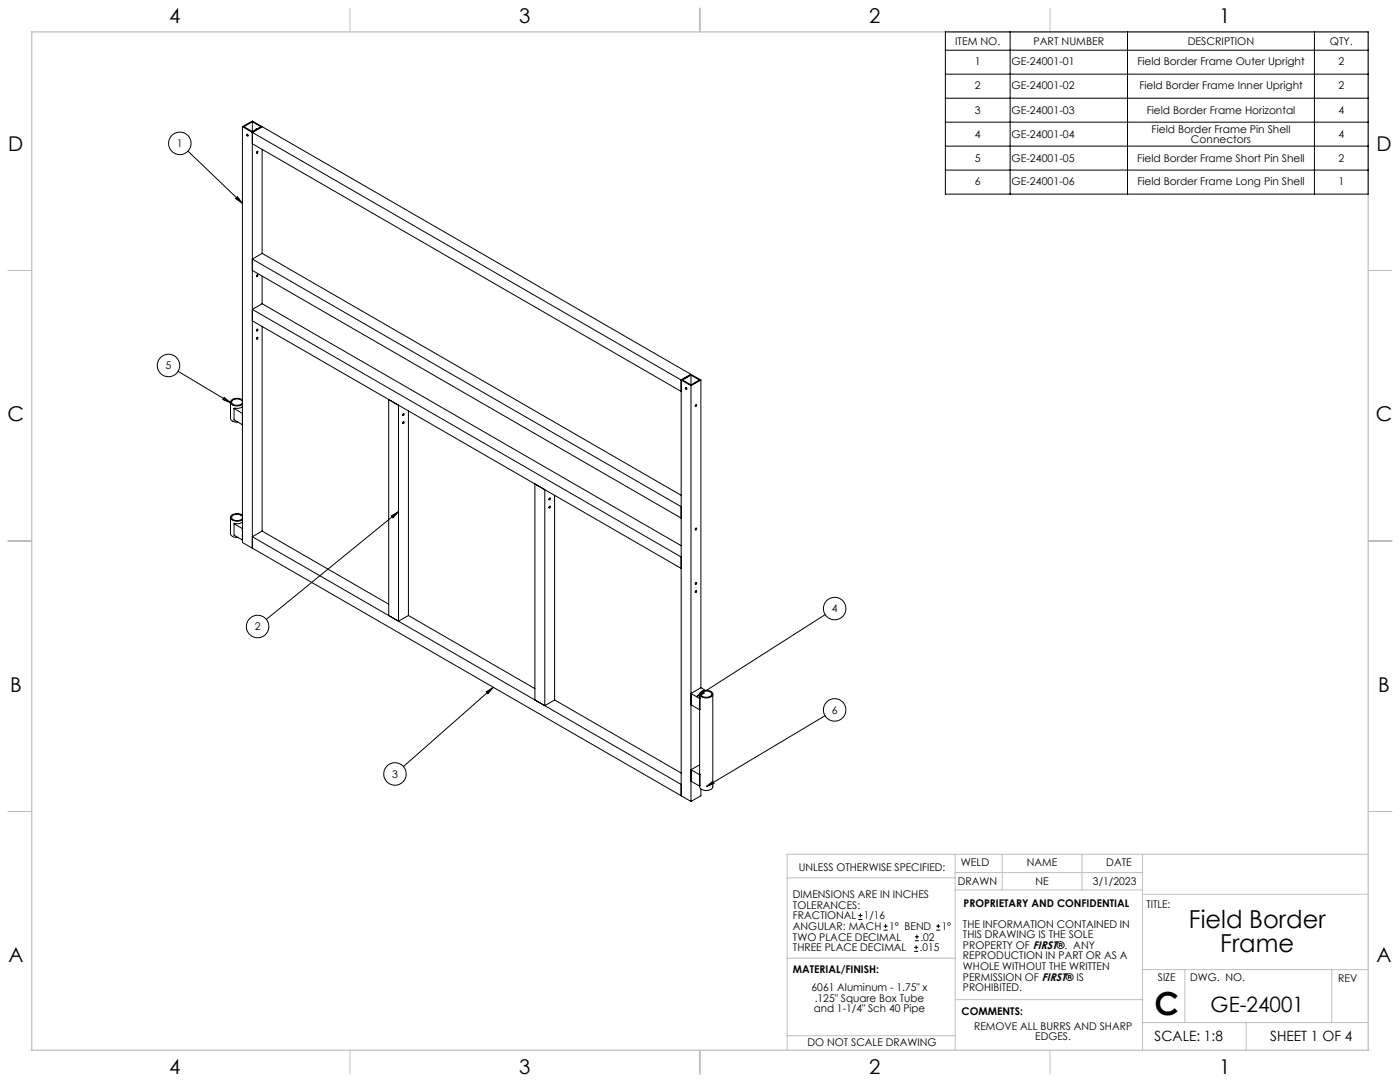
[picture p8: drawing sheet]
<svg xmlns="http://www.w3.org/2000/svg" width="559mm" height="432mm" viewBox="0 0 559 432" stroke-linecap="round" stroke-linejoin="round" font-family="sans-serif">
<defs><g id="words">
<text font-size="12.7" x="460.9" y="405.2">C</text>
<g font-size="9.9">
<text x="474.6" y="370.2">Field Border</text>
<text x="487.1" y="380.1">Frame</text>
</g>
<text font-size="8.5" x="483.2" y="404">GE-24001</text>
<g font-size="8.1">
<text x="67.6" y="9.3">4</text>
<text x="207.3" y="9.3">3</text>
<text x="347" y="9.3">2</text>
<text x="486.7" y="9.3">1</text>
<text x="3.3" y="60.1">D</text>
<text x="549.4" y="60.1">D</text>
<text x="3" y="168">C</text>
<text x="549.1" y="168">C</text>
<text x="4" y="276">B</text>
<text x="550.1" y="276">B</text>
<text x="3.3" y="383.9">A</text>
<text x="549.4" y="383.9">A</text>
<text x="67.6" y="428.4">4</text>
<text x="207.3" y="428.4">3</text>
<text x="347" y="428.4">2</text>
<text x="486.7" y="428.4">1</text>
</g>
<g font-size="5.6">
<text x="460.9" y="415.2">SCALE: 1:8</text>
<text x="507" y="415.2">SHEET 1 OF 4</text>
</g>
<g font-size="4.2">
<text x="381.2" y="17.9">ITEM NO.</text>
<text x="412.5" y="17.9">PART NUMBER</text>
<text x="474.1" y="17.9">DESCRIPTION</text>
<text x="530.8" y="17.9">QTY.</text>
<text x="389.1" y="25.9">1</text>
<text x="403.7" y="25.9">GE-24001-01</text>
<text x="454" y="25.9">Field Border Frame Outer Upright</text>
<text x="534.2" y="25.9">2</text>
<text x="389.1" y="35.5">2</text>
<text x="403.7" y="35.5">GE-24001-02</text>
<text x="454.8" y="35.5">Field Border Frame Inner Upright</text>
<text x="534.2" y="35.5">2</text>
<text x="389.1" y="45.5">3</text>
<text x="403.7" y="45.5">GE-24001-03</text>
<text x="457.7" y="45.5">Field Border Frame Horizontal</text>
<text x="534.2" y="45.5">4</text>
<text x="459.6" y="53">Field Border Frame Pin Shell</text>
<text x="70.6" y="58.7">1</text>
<text x="389.1" y="55">4</text>
<text x="403.7" y="55">GE-24001-04</text>
<text x="475.4" y="57.1">Connectors</text>
<text x="534.2" y="55">4</text>
<text x="389.1" y="64.6">5</text>
<text x="403.7" y="64.6">GE-24001-05</text>
<text x="454" y="64.6">Field Border Frame Short Pin Shell</text>
<text x="534.2" y="64.6">2</text>
<text x="389.1" y="73.8">6</text>
<text x="403.7" y="73.8">GE-24001-06</text>
<text x="454" y="73.8">Field Border Frame Long Pin Shell</text>
<text x="534.2" y="73.8">1</text>
<text x="66.1" y="147.3">5</text>
<text x="332" y="244.3">4</text>
<text x="101.7" y="251.5">2</text>
<text x="332" y="284.8">6</text>
<text x="156.5" y="310.3">3</text>
<text x="318.8" y="347.7">UNLESS OTHERWISE SPECIFIED:</text>
<text x="383.5" y="345.5">WELD</text>
<text x="409.9" y="345.7">NAME</text>
<text x="441.6" y="345.7">DATE</text>
<text x="382.3" y="353.3">DRAWN</text>
<text x="413.4" y="353.3">NE</text>
<text x="436.3" y="353.3">3/1/2023</text>
<text x="316.5" y="358.5">DIMENSIONS ARE IN INCHES</text>
<text x="316.5" y="362.7">TOLERANCES:</text>
<text x="384.6" y="361.9">PROPRIETARY AND CONFIDENTIAL</text>
<text x="457.6" y="362.3">TITLE:</text>
<text x="316.5" y="371.2">ANGULAR: MACH</text>
<text x="316.5" y="366.9">FRACTIONAL</text>
<text x="344.8" y="366.9">1/16</text>
<text x="354.9" y="371.2">1° BEND</text>
<text x="375.9" y="371.2">1°</text>
<text x="384.4" y="370.2">THE INFORMATION CONTAINED IN</text>
<text x="316.5" y="375.4">TWO PLACE DECIMAL</text>
<text x="367.4" y="375.4">.02</text>
<text x="384.4" y="374.4">THIS DRAWING IS THE SOLE</text>
<text x="316.5" y="379.6">THREE PLACE DECIMAL</text>
<text x="367.1" y="379.6">.015</text>
<text x="384.4" y="378.6">PROPERTY OF FIRST®. ANY</text>
<text x="384.4" y="382.9">REPRODUCTION IN PART OR AS A</text>
<text x="316.5" y="388.4">MATERIAL/FINISH:</text>
<text x="384.4" y="387.1">WHOLE WITHOUT THE WRITTEN</text>
<text x="323.9" y="395.6">6061 Aluminum - 1.75&quot; x</text>
<text x="384.4" y="391.3">PERMISSION OF FIRST® IS</text>
<text x="384.4" y="395.6">PROHIBITED.</text>
<text x="462.2" y="391.3">SIZE</text>
<text x="475.1" y="391.3">DWG. NO.</text>
<text x="534.1" y="391.8">REV</text>
<text x="325.2" y="399.8">.125&quot; Square Box Tube</text>
<text x="324.8" y="404">and 1-1/4&quot; Sch 40 Pipe</text>
<text x="383.8" y="405.1">COMMENTS:</text>
<text x="388.8" y="410.9">REMOVE ALL BURRS AND SHARP</text>
<text x="322.3" y="417.6">DO NOT SCALE DRAWING</text>
<text x="413.2" y="415.2">EDGES.</text>
</g>
</g></defs>
<g fill="none" stroke="#c0c0c0" stroke-width=".4">
<path d="M139.7 3.2v9.5M279.4 3.2v9.5M419.1 3.2v9.5M3.1 107.9h9.6M546.1 107.9h9.5M3.1 215.9h9.6M546.1 215.9h9.5M3.1 323.8h9.6M546.1 323.8h9.5M314.2 350.3h67M381.2 340.9v78.2M381.2 355.1h74.8"/>
<path d="M381.2 348.2h74.8M400 340.9v14.2M431.9 340.9v14.2M456 340.9v78.2M456 356.9h90.1M546.1 340.9h-231.9v78.2M314.2 382.4h67.2M381.2 398.9h74.8M456 387h90.1M472.9 387v21.1M531.6 387v21.1M139.7 419.1v9.6"/>
<path d="M279.4 419.1v9.6M314.2 413.3h67M419.1 419.1v9.6M456 408.1h90.1M497.4 408.1v11"/>
</g>
<path d="M12.7 12.7h533.4v406.4h-533.4z" fill="none" stroke="#c0c0c0" stroke-width=".5"/>
<g fill="none" stroke="#000" stroke-width=".4">
<path d="M377.3 12.7h168.8v64.8h-168.8zM403.2 12.7v64.8M450 12.7v64.8M524.7 12.7v64.8M377.3 20h168.8M377.3 29.6h168.8M377.3 39.2h168.8M96.8 50.6v165.9l3.9 2.3M96.8 50.6l179 103.3M96.8 50.6l3.9-2.3 175.1 101.1M98.5 53.6h.2a.4 .4 0 0 1 .4 .4 .4 .4 0 0 1-.5 .3 .4 .4 0 0 1-.1-.6zM98.7 53.6l.3 .6"/>
<path d="M100.7 48.6v3.9M100.7 57.4l171.2 98.8M100.7 48.6l3.4 2-3.4 1.9M100.7 48.6l-3.4 2 3.4 1.9M102.1 51.7h.1M102.4 51.5l-.3 .2M104.6 50.6l-3.9 2.2v166M104.6 59.7v41.4M377.3 48.8h168.8M377.3 58.3h168.8M75 60.3l21.8 20.8M94.8 78.5l2 2.6-2.7-1.9z"/>
<path d="M102.5 60.5l.5 .1-.4 .6zM102.7 60.4l-.3 .6M377.3 67.9h168.8M100.7 107.9l171.2 98.9M102.5 109.8h.5l-.4 .6zM102.7 109.7l-.3 .5M104.6 101.1l167.3 96.6M104.6 101.1l-3.9 2.3 171.2 98.8M104.6 110.2v11M100.7 128l171.2 98.8M102.5 131.5l.5 .1-.4 .5zM102.5 134.8h.5l-.4 .6z"/>
<path d="M102.7 131.4l-.3 .5M102.7 134.6l-.3 .6M104.6 121.2l167.3 96.6M104.6 121.2l-3.9 2.3 171.2 98.8M104.6 130.3v81.6M71.1 148.2l20.9 12.5M89.5 158.6l2.5 2.1-3.1-1.2zM96.8 159.6a3.3 3.3 0 0 0-4.8 .8 3.1 3.1 0 0 0 4.7 1.1l.1-.1M273.6 154.7h.2a.4 .4 0 0 1 .5 .5 .4 .4 0 0 1-.6 .2 .4 .4 0 0 1-.1-.6zM273.8 154.7l.3 .6M275.8 149.7v3.9M275.8 153.9v165.9"/>
<path d="M275.8 149.4l-3.9 2.3v165.9M275.8 149.7l3.4 2-3.4 1.9M275.8 149.7l-3.3 2 3.3 1.9M275.8 149.4l4 2.3M277.2 152.8h.1M277.5 152.6l-.3 .2M279.8 151.7v122.8M279.8 151.7l-4 2.2M92 160.5v6.5a2.56 2.56 0 0 0 3 1.5M93.4 163v4.6l3.4 1.9M93.4 163l3.4 2M96.8 160.2a2.61 2.61 0 0 0-4.4 .3 2.63 2.63 0 0 0 4.4 .2"/>
<path d="M96.8 162.3l-1.5 .6-1.9 .1M161 165.1l-.3 .5M161 168.3l-.3 .6M163 164v81.6M277.8 161.5l-.3 .6M219.3 198.9l.3-.1 .1 .2-.4 .5zM219.4 198.8l-.3 .5M221.4 197.7v81.6M92 206.5v6.7l1.3 1.1 1.7 .2M93.4 209v4.6l3.4 1.9M93.4 209l3.4 2M96.8 206.2a2.68 2.68 0 0 0-4.3 .2 2.52 2.52 0 0 0 4.3 .4"/>
<path d="M96.8 205.6a3.5 3.5 0 0 0-4.8 .7 2.69 2.69 0 0 0 4 1.5l.8-.4M96.8 208.4l-1.5 .6h-1.9M100.7 218.8l171.2 98.8M104.6 211.9l50.6 29.2M104.6 211.9l-3.9 2.3 171.2 98.9M156.2 205.9l2.9-1.7-2.3 2.5zM159.1 204.2l-52.8 43M219.3 202.1l.4 .1-.4 .6zM219.4 202l-.3 .6M277.8 210.8l-.3 .5M277.7 232.5l.4 .1-.5 .6zM277.7 235.8l.4 .1-.5 .6z"/>
<path d="M277.8 232.5l-.3 .5M277.8 235.7l-.3 .6M155.2 245.6v-86.1l3.9 2.2v86.2l3.9-2.3M163 245.6l50.5 29.2M329.4 245.3l-51.4 32.7M194.1 276.1l2.8-1.8-2.1 2.6zM196.9 274.3l-35.9 31.6M213.5 279.3v-86.2l4 2.3v86.2l3.9-2.3M221.4 279.3l50.5 29.2M278 278l2.5-2.2 .6 .9zM279.2 278.7v4.5M279.3 277l.1 1.6"/>
<path d="M279.4 278.6l-.2 .1M279.4 278.6v4.5l-.2 .1M279.5 276.4a3.4 3.4 0 0 1 5 .5 2.76 2.76 0 0 1-4 1.4 1.29 1.29 0 0 1-1-1.9zM279.8 274.5l-4 2.3 3.4 1.9M279.8 274.5l1.7 1M280.1 276.3a2.62 2.62 0 0 1 4 .8 2.51 2.51 0 0 1-4.4-.2zM284.5 277v36.9a3.1 3.1 0 0 1-4.9 .8l-.3-1M275.8 281.3l3.4 1.9M279.3 283.2l.1 25.8M329.3 285.6l-47.4 28.3M271.9 317.6l3.9 2.2M275.8 311.7l3.4 2"/>
<path d="M279.2 309.1v4.6M279.3 305.2l-3.5 2 3.4 1.9M279.4 309v4.5l-.2 .2M279.4 309l-.2 .1M279.8 314.9v2.7l-4 2.2M281.9 313.9l2.6-2.1 .5 .9zM342.6 367h1.6M342.6 365.4h1.6M343.4 364.6v1.5M352.7 371.2h1.6M352.7 369.6h1.6M353.5 368.8v1.6"/>
<path d="M364.9 379.7h1.6M364.9 378.1h1.6M365.2 375.4h1.6M365.2 373.8h1.6M365.7 377.3v1.5M366 373v1.6M373.7 371.2h1.6M373.7 369.6h1.6M374.5 368.8v1.6"/>
<circle cx="71.8" cy="57.2" r="4.5"/>
<circle cx="67.3" cy="145.9" r="4.5"/>
<circle cx="161" cy="165.4" r=".36"/>
<circle cx="161" cy="168.6" r=".34"/>
<circle cx="277.9" cy="161.8" r=".37"/>
<circle cx="277.9" cy="211.1" r=".37"/>
<circle cx="102.8" cy="250" r="4.5"/>
<circle cx="333.1" cy="242.9" r="4.5"/>
<circle cx="333.2" cy="283.3" r="4.5"/>
<circle cx="157.6" cy="308.9" r="4.5"/>
</g>
<path d="M94.8 78.5l2 2.6-2.7-1.9zM89.5 158.6l2.5 2.1-3.1-1.2zM281.9 313.9l2.6-2.1 .5 .9zM278 278l2.5-2.2 .6 .9zM194.1 276.1l2.8-1.8-2.1 2.6zM156.2 205.9l2.9-1.7-2.3 2.5z" fill="#000"/>
<use href="#words"/>
</svg>
